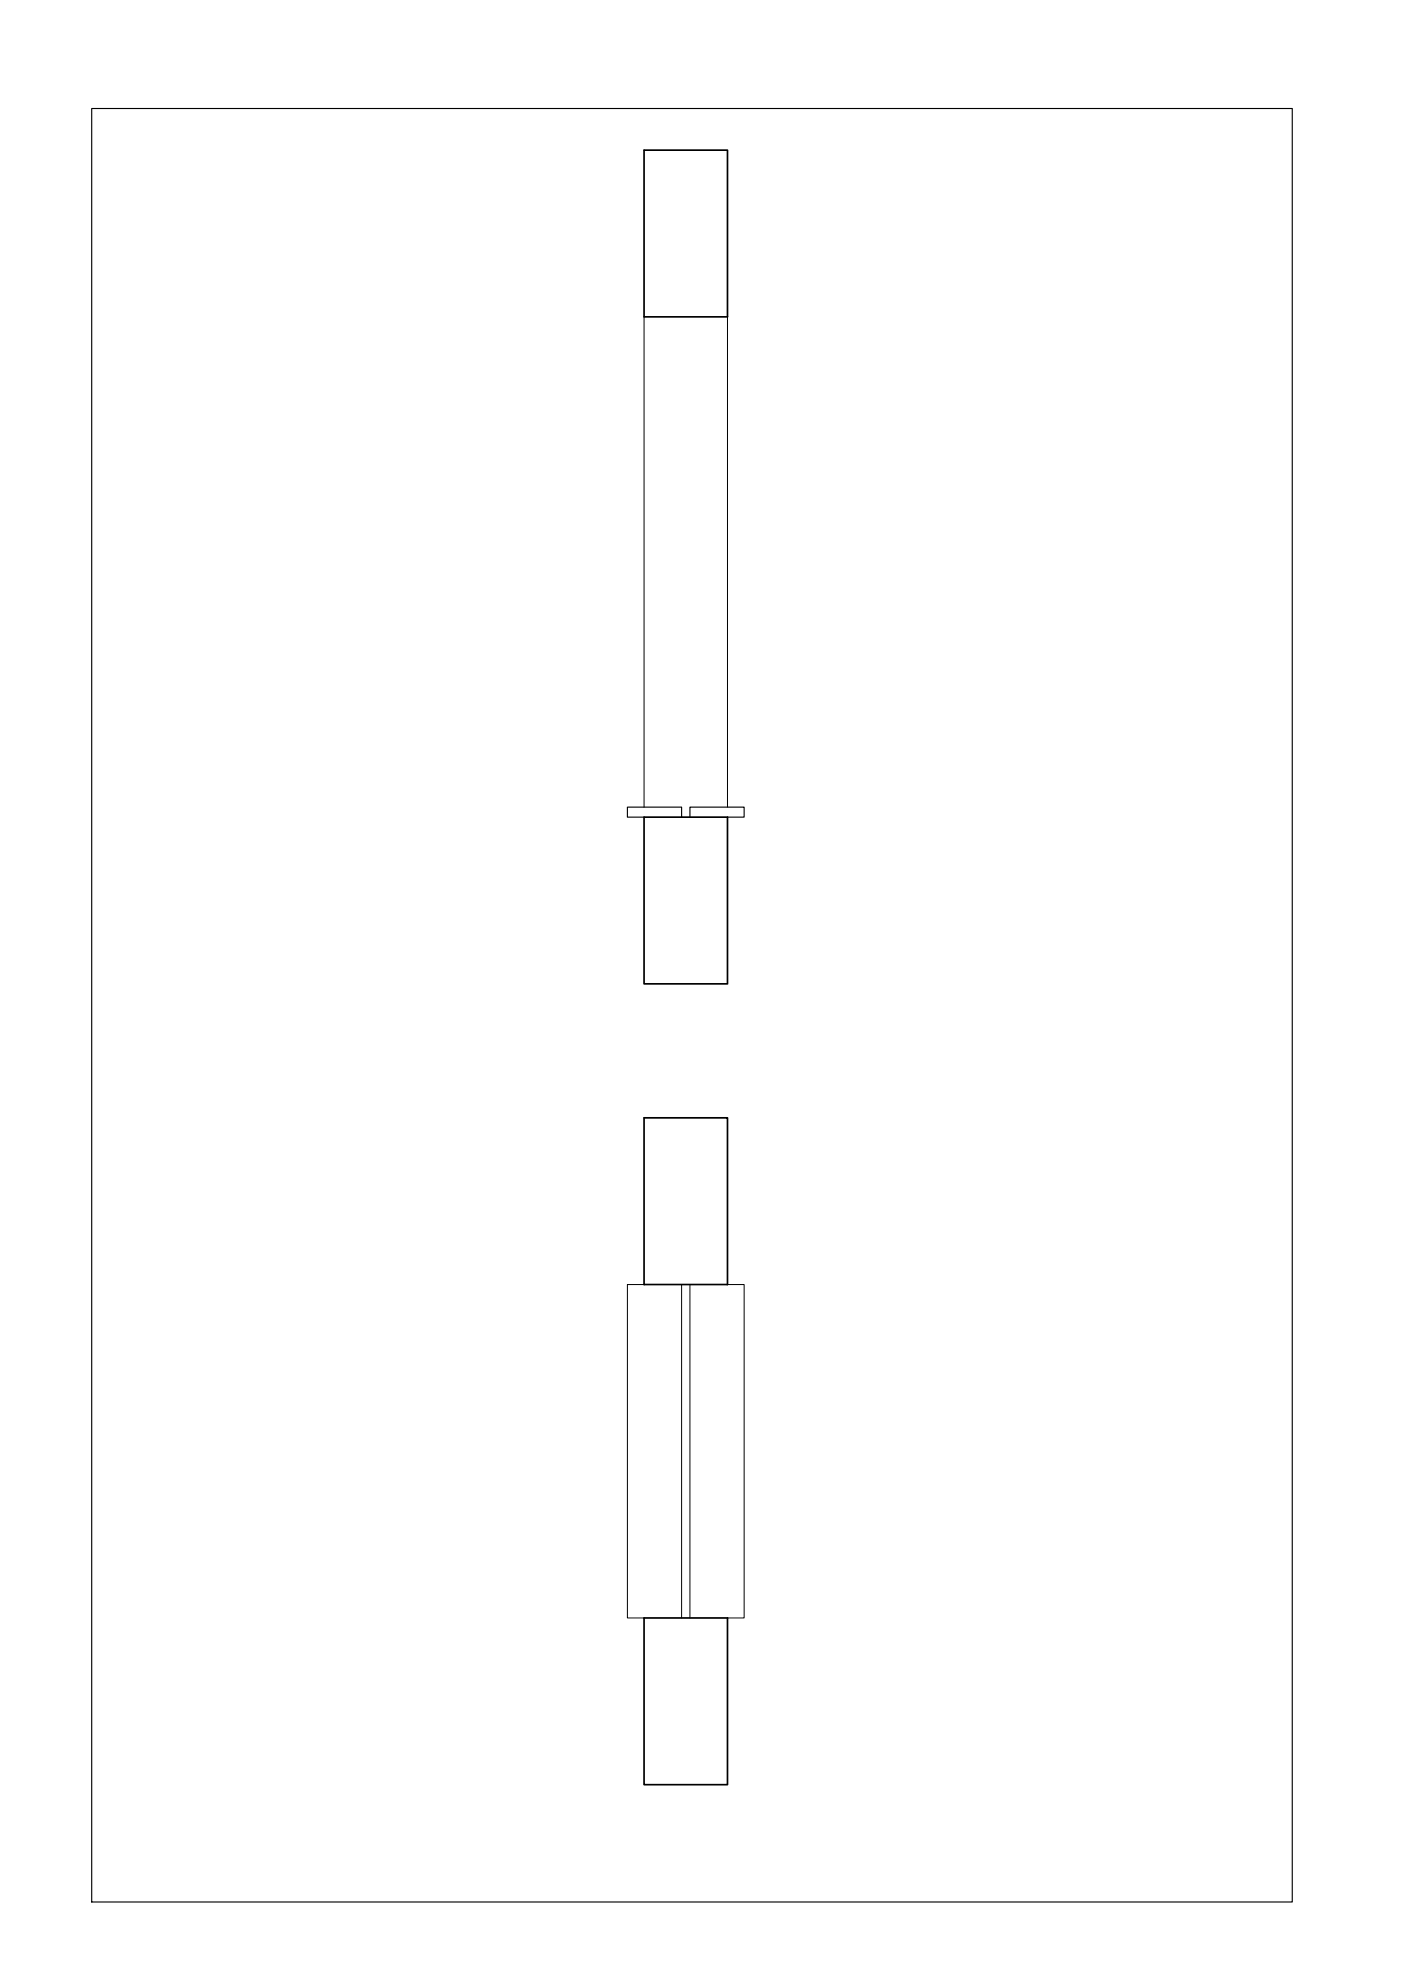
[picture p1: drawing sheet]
<svg xmlns="http://www.w3.org/2000/svg" width="420mm" height="594mm" viewBox="0 0 420 594" stroke-linecap="round" stroke-linejoin="round" font-family="sans-serif">
<!-- layer: muri sezionati -->
<path d="M193.2 45h25v50h-25zM193.2 245.1h25v49.9h-25zM193.2 335.2h25v50h-25zM193.2 485.2h25v50h-25z" fill="none" stroke="#000" stroke-width=".51"/>
<!-- layer: buco muro -->
<path d="M193.2 95v147M218.2 95v147M193.2 385.2h-5v100h5M204.4 385.2v100M206.9 385.2v100M218.2 385.2h5v100h-5" fill="none" stroke="#000" stroke-width=".3"/>
<!-- layer: lastre sezionate -->
<path d="M193.2 245.1h-5v-3.1h16.2v3.1M206.9 245.1v-3.1h16.3v3.1h-5" fill="none" stroke="#000" stroke-width=".34"/>
<!-- layer: A-ELEV-MBE1 -->
<path d="M27.5 32.5h360v537.9h-360z" fill="none" stroke="#000" stroke-width=".34"/>
</svg>
